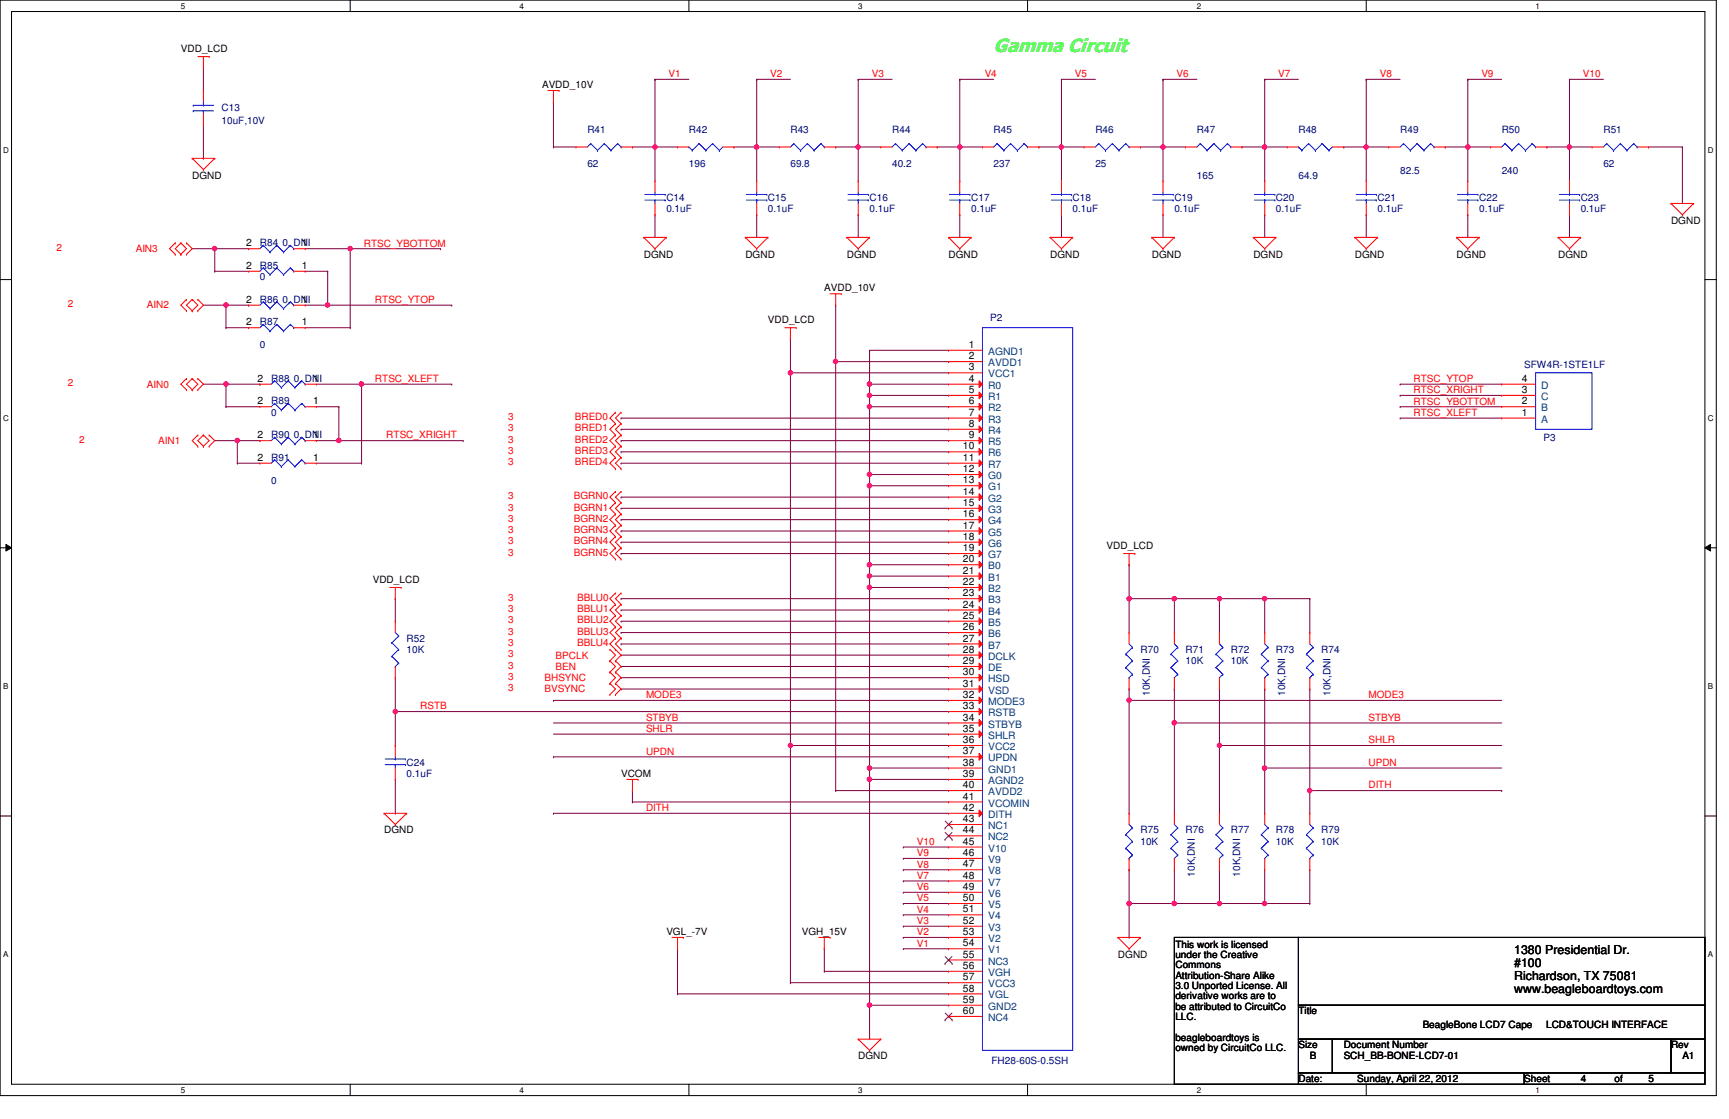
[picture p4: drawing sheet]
<svg xmlns="http://www.w3.org/2000/svg" width="432mm" height="279mm" viewBox="0 0 432 279" stroke-linecap="round" stroke-linejoin="round" font-family="sans-serif">
<defs><g id="words">
<text font-size="4.7" fill="#0f0" x="248.2" y="13">Gamma Circuit</text>
<g font-size="3.1">
<text x="378.1" y="238.3">1380 Presidential Dr.</text>
<text x="378.1" y="241.5">#100</text>
<text x="378.1" y="244.6">Richardson, TX 75081</text>
<text x="378.1" y="247.8">www.beagleboardtoys.com</text>
</g>
<g font-size="2.5">
<text x="45.2" y="13">VDD_LCD</text>
<text x="135.4" y="22.1">AVDD_10V</text>
<text x="48" y="44.6">DGND</text>
<text x="417.3" y="55.9">DGND</text>
<text x="61.5" y="61.5">2</text>
<text x="75.4" y="61.5">1</text>
<text x="160.8" y="64.3">DGND</text>
<text x="186.1" y="64.3">DGND</text>
<text x="211.5" y="64.3">DGND</text>
<text x="236.9" y="64.3">DGND</text>
<text x="262.3" y="64.3">DGND</text>
<text x="287.7" y="64.3">DGND</text>
<text x="313" y="64.3">DGND</text>
<text x="338.4" y="64.3">DGND</text>
<text x="363.8" y="64.3">DGND</text>
<text x="389.1" y="64.3">DGND</text>
<text x="61.5" y="67.1">2</text>
<text x="75.4" y="67.1">1</text>
<text x="61.5" y="75.6">2</text>
<text x="75.4" y="75.6">1</text>
<text x="205.9" y="72.8">AVDD_10V</text>
<text x="61.5" y="81.2">2</text>
<text x="75.4" y="81.2">1</text>
<text x="191.8" y="80.7">VDD_LCD</text>
<text x="241.9" y="86.9">1</text>
<text x="241.9" y="89.7">2</text>
<text x="64.3" y="95.3">2</text>
<text x="78.2" y="95.3">1</text>
<text x="241.9" y="92.5">3</text>
<text x="241.9" y="95.3">4</text>
<text x="380.1" y="95.3">4</text>
<text x="64.3" y="101">2</text>
<text x="78.2" y="101">1</text>
<text x="241.9" y="98.1">5</text>
<text x="241.9" y="101">6</text>
<text x="380.1" y="101">2</text>
<text x="380.1" y="98.1">3</text>
<text x="241.9" y="103.8">7</text>
<text x="241.9" y="106.6">8</text>
<text x="380.1" y="103.8">1</text>
<text x="64.3" y="109.4">2</text>
<text x="78.2" y="109.4">1</text>
<text x="240.5" y="112.2">10</text>
<text x="241.9" y="109.4">9</text>
<text x="64.3" y="115.1">2</text>
<text x="78.2" y="115.1">1</text>
<text x="240.5" y="115.1">11</text>
<text x="240.5" y="117.9">12</text>
<text x="240.5" y="120.7">13</text>
<text x="240.5" y="123.5">14</text>
<text x="240.5" y="126.3">15</text>
<text x="240.5" y="129.2">16</text>
<text x="240.5" y="132">17</text>
<text x="240.5" y="134.8">18</text>
<text x="240.5" y="137.6">19</text>
<text x="276.4" y="137.1">VDD_LCD</text>
<text x="240.5" y="140.4">20</text>
<text x="240.5" y="143.3">21</text>
<text x="93.1" y="145.5">VDD_LCD</text>
<text x="240.5" y="146.1">22</text>
<text x="240.5" y="148.9">23</text>
<text x="240.5" y="151.7">24</text>
<text x="240.5" y="154.5">25</text>
<text x="240.5" y="157.4">26</text>
<text x="240.5" y="160.2">27</text>
<text x="240.5" y="163">28</text>
<text x="240.5" y="165.8">29</text>
<text x="240.5" y="168.6">30</text>
<text x="240.5" y="171.4">31</text>
<text x="240.5" y="174.3">32</text>
<text x="240.5" y="177.1">33</text>
<text x="240.5" y="179.9">34</text>
<text x="240.5" y="182.7">35</text>
<text x="240.5" y="185.5">36</text>
<text x="240.5" y="188.4">37</text>
<text x="240.5" y="191.2">38</text>
<text x="155.1" y="194">VCOM</text>
<text x="240.5" y="194">39</text>
<text x="240.5" y="196.8">40</text>
<text x="240.5" y="199.6">41</text>
<text x="240.5" y="202.5">42</text>
<text x="95.9" y="208.1">DGND</text>
<text x="240.5" y="205.3">43</text>
<text x="240.5" y="208.1">44</text>
<text x="240.5" y="210.9">45</text>
<text x="240.5" y="213.7">46</text>
<text x="240.5" y="216.6">47</text>
<text x="240.5" y="219.4">48</text>
<text x="240.5" y="222.2">49</text>
<text x="240.5" y="225">50</text>
<text x="240.5" y="227.8">51</text>
<text x="166.4" y="233.5">VGL_-7V</text>
<text x="200.2" y="233.5">VGH_15V</text>
<text x="240.5" y="230.7">52</text>
<text x="240.5" y="233.5">53</text>
<text x="240.5" y="236.3">54</text>
<text x="240.5" y="239.1">55</text>
<text x="279.2" y="239.1">DGND</text>
<text x="293.5" y="236.6">This work is licensed</text>
<text x="293.5" y="239.2">under the Creative</text>
<text x="240.5" y="241.9">56</text>
<text x="240.5" y="244.8">57</text>
<text x="293.5" y="241.8">Commons</text>
<text x="293.5" y="244.3">Attribution-Share Alike</text>
<text x="240.5" y="247.6">58</text>
<text x="240.5" y="250.4">59</text>
<text x="293.5" y="246.9">3.0 Unported License. All</text>
<text x="293.5" y="249.5">derivative works are to</text>
<text x="240.5" y="253.2">60</text>
<text x="293.5" y="252.1">be attributed to CircuitCo</text>
<text x="293.5" y="254.7">LLC.</text>
<text x="324.3" y="253.2">Title</text>
<text x="355.3" y="256.6">BeagleBone LCD7 Cape</text>
<text x="386.1" y="256.6">LCD&amp;TOUCH INTERFACE</text>
<text x="293.5" y="259.8">beagleboardtoys is</text>
<text x="293.5" y="262.4">owned by CircuitCo LLC.</text>
<text x="324.3" y="261.7">Size</text>
<text x="335.6" y="261.7">Document Number</text>
<text x="417.3" y="261.7">Rev</text>
<text x="214.3" y="264.5">DGND</text>
<text x="327.1" y="264.5">B</text>
<text x="335.6" y="264.5">SCH_BB-BONE-LCD7-01</text>
<text x="420.2" y="264.5">A1</text>
<text x="324.3" y="270.1">Date:</text>
<text x="339" y="270.1">Sunday, April 22, 2012</text>
<text x="380.7" y="270.1">Sheet</text>
<text x="394.8" y="270.1">4</text>
<text x="403.2" y="270.1">of</text>
<text x="411.7" y="270.1">5</text>
</g>
<g font-size="2.5" fill="#f00">
<text x="167" y="19.3">V1</text>
<text x="192.3" y="19.3">V2</text>
<text x="217.7" y="19.3">V3</text>
<text x="245.9" y="19.3">V4</text>
<text x="268.4" y="19.3">V5</text>
<text x="293.8" y="19.3">V6</text>
<text x="319.2" y="19.3">V7</text>
<text x="344.6" y="19.3">V8</text>
<text x="370" y="19.3">V9</text>
<text x="395.3" y="19.3">V10</text>
<text x="14.1" y="62.7">2</text>
<text x="33.9" y="62.9">AIN3</text>
<text x="90.8" y="61.6">RTSC_YBOTTOM</text>
<text x="17" y="76.8">2</text>
<text x="36.7" y="77">AIN2</text>
<text x="93.6" y="75.6">RTSC_YTOP</text>
<text x="93.6" y="95.4">RTSC_XLEFT</text>
<text x="353" y="95.4">RTSC_YTOP</text>
<text x="17" y="96.5">2</text>
<text x="36.7" y="96.8">AIN0</text>
<text x="353" y="98.2">RTSC_XRIGHT</text>
<text x="353" y="101">RTSC_YBOTTOM</text>
<text x="126.9" y="107.7">3</text>
<text x="126.9" y="104.9">3</text>
<text x="143.6" y="107.7">BRED1</text>
<text x="143.6" y="104.9">BRED0</text>
<text x="353" y="103.8">RTSC_XLEFT</text>
<text x="19.8" y="110.6">2</text>
<text x="39.5" y="110.9">AIN1</text>
<text x="96.5" y="109.5">RTSC_XRIGHT</text>
<text x="126.9" y="113.4">3</text>
<text x="126.9" y="110.6">3</text>
<text x="143.6" y="113.4">BRED3</text>
<text x="143.6" y="110.6">BRED2</text>
<text x="126.9" y="116.2">3</text>
<text x="143.6" y="116.2">BRED4</text>
<text x="126.9" y="124.7">3</text>
<text x="143.3" y="124.7">BGRN0</text>
<text x="126.9" y="130.3">3</text>
<text x="126.9" y="127.5">3</text>
<text x="143.3" y="130.3">BGRN2</text>
<text x="143.3" y="127.5">BGRN1</text>
<text x="126.9" y="133.1">3</text>
<text x="126.9" y="135.9">3</text>
<text x="143.3" y="133.1">BGRN3</text>
<text x="143.3" y="135.9">BGRN4</text>
<text x="126.9" y="138.8">3</text>
<text x="143.3" y="138.8">BGRN5</text>
<text x="126.9" y="155.7">3</text>
<text x="126.9" y="152.9">3</text>
<text x="126.9" y="150">3</text>
<text x="144.1" y="155.7">BBLU2</text>
<text x="144.1" y="152.9">BBLU1</text>
<text x="144.1" y="150">BBLU0</text>
<text x="126.9" y="158.5">3</text>
<text x="126.9" y="161.3">3</text>
<text x="144.1" y="158.5">BBLU3</text>
<text x="144.1" y="161.3">BBLU4</text>
<text x="126.9" y="164.1">3</text>
<text x="126.9" y="167">3</text>
<text x="138.8" y="164.4">BPCLK</text>
<text x="138.8" y="167.3">BEN</text>
<text x="126.9" y="172.6">3</text>
<text x="126.9" y="169.8">3</text>
<text x="136" y="172.9">BVSYNC</text>
<text x="136" y="170.1">BHSYNC</text>
<text x="104.9" y="177.1">RSTB</text>
<text x="161.3" y="174.3">MODE3</text>
<text x="161.3" y="180">STBYB</text>
<text x="341.8" y="174.3">MODE3</text>
<text x="341.8" y="180">STBYB</text>
<text x="161.3" y="182.8">SHLR</text>
<text x="341.8" y="185.6">SHLR</text>
<text x="161.3" y="188.4">UPDN</text>
<text x="341.8" y="191.2">UPDN</text>
<text x="341.8" y="196.8">DITH</text>
<text x="161.3" y="202.5">DITH</text>
<text x="229" y="213.8">V9</text>
<text x="229" y="210.9">V10</text>
<text x="229" y="219.4">V7</text>
<text x="229" y="216.6">V8</text>
<text x="229" y="227.9">V4</text>
<text x="229" y="225">V5</text>
<text x="229" y="222.2">V6</text>
<text x="229" y="233.5">V2</text>
<text x="229" y="230.7">V3</text>
<text x="229" y="236.3">V1</text>
</g>
<g font-size="2.5" fill="#000080">
<text x="55.3" y="27.7">C13</text>
<text x="55.3" y="31.1">10uF,10V</text>
<text x="146.7" y="33.3">R41</text>
<text x="172" y="33.3">R42</text>
<text x="197.4" y="33.3">R43</text>
<text x="222.8" y="33.3">R44</text>
<text x="248.2" y="33.3">R45</text>
<text x="273.6" y="33.3">R46</text>
<text x="298.9" y="33.3">R47</text>
<text x="324.3" y="33.3">R48</text>
<text x="349.7" y="33.3">R49</text>
<text x="375" y="33.3">R50</text>
<text x="400.4" y="33.3">R51</text>
<text x="146.7" y="41.8">62</text>
<text x="172" y="41.8">196</text>
<text x="197.4" y="41.8">69.8</text>
<text x="222.8" y="41.8">40.2</text>
<text x="248.2" y="41.8">237</text>
<text x="273.6" y="41.8">25</text>
<text x="400.4" y="41.8">62</text>
<text x="298.9" y="44.6">165</text>
<text x="324.3" y="44.6">64.9</text>
<text x="349.7" y="43.5">82.5</text>
<text x="375" y="43.5">240</text>
<text x="166.4" y="50.2">C14</text>
<text x="166.4" y="53">0.1uF</text>
<text x="191.8" y="50.2">C15</text>
<text x="191.8" y="53">0.1uF</text>
<text x="217.2" y="50.2">C16</text>
<text x="217.2" y="53">0.1uF</text>
<text x="242.5" y="50.2">C17</text>
<text x="242.5" y="53">0.1uF</text>
<text x="267.9" y="50.2">C18</text>
<text x="267.9" y="53">0.1uF</text>
<text x="293.3" y="50.2">C19</text>
<text x="293.3" y="53">0.1uF</text>
<text x="318.6" y="50.2">C20</text>
<text x="318.6" y="53">0.1uF</text>
<text x="344" y="50.2">C21</text>
<text x="344" y="53">0.1uF</text>
<text x="369.4" y="50.2">C22</text>
<text x="369.4" y="53">0.1uF</text>
<text x="394.8" y="50.2">C23</text>
<text x="394.8" y="53">0.1uF</text>
<text x="64.9" y="61.5">R84 0, DNI</text>
<text x="64.9" y="67.1">R85</text>
<text x="64.9" y="70">0</text>
<text x="64.9" y="75.6">R86 0, DNI</text>
<text x="64.9" y="81.2">R87</text>
<text x="247.3" y="80.1">P2</text>
<text x="64.9" y="86.9">0</text>
<text x="67.7" y="95.3">R88 0, DNI</text>
<text x="380.7" y="91.9">SFW4R-1STE1LF</text>
<text x="67.7" y="101">R89</text>
<text x="67.7" y="103.8">0</text>
<text x="67.7" y="109.4">R90 0, DNI</text>
<text x="385.5" y="110">P3</text>
<text x="67.7" y="115.1">R91</text>
<text x="67.7" y="120.7">0</text>
<text x="101.6" y="160.2">R52</text>
<text x="101.6" y="163">10K</text>
<text x="284.8" y="163">R70</text>
<text x="296.1" y="163">R71</text>
<text x="296.1" y="165.8">10K</text>
<text x="307.4" y="163">R72</text>
<text x="307.4" y="165.8">10K</text>
<text x="318.6" y="163">R73</text>
<text x="329.9" y="163">R74</text>
<text x="287.1" y="173.7" transform="rotate(-90 287.1 173.7)">10K,DNI</text>
<text x="321" y="173.7" transform="rotate(-90 321 173.7)">10K,DNI</text>
<text x="332.3" y="173.7" transform="rotate(-90 332.3 173.7)">10K,DNI</text>
<text x="101.6" y="191.2">C24</text>
<text x="101.6" y="194">0.1uF</text>
<text x="284.8" y="208.1">R75</text>
<text x="296.1" y="208.1">R76</text>
<text x="307.4" y="208.1">R77</text>
<text x="318.6" y="208.1">R78</text>
<text x="329.9" y="208.1">R79</text>
<text x="284.8" y="210.9">10K</text>
<text x="318.6" y="210.9">10K</text>
<text x="329.9" y="210.9">10K</text>
<text x="298.4" y="218.9" transform="rotate(-90 298.4 218.9)">10K,DNI</text>
<text x="309.7" y="218.9" transform="rotate(-90 309.7 218.9)">10K,DNI</text>
<text x="247.6" y="265.6">FH28-60S-0.5SH</text>
</g>
<g font-size="2.5" fill="#004080">
<text x="246.8" y="88.6">AGND1</text>
<text x="246.8" y="91.4">AVDD1</text>
<text x="246.8" y="94.2">VCC1</text>
<text x="246.8" y="97.1">R0</text>
<text x="246.8" y="99.9">R1</text>
<text x="384.9" y="99.9">C</text>
<text x="384.9" y="97.1">D</text>
<text x="246.8" y="102.7">R2</text>
<text x="246.8" y="105.5">R3</text>
<text x="384.9" y="105.5">A</text>
<text x="384.9" y="102.7">B</text>
<text x="246.8" y="108.3">R4</text>
<text x="246.8" y="111.2">R5</text>
<text x="246.8" y="114">R6</text>
<text x="246.8" y="116.8">R7</text>
<text x="246.8" y="119.6">G0</text>
<text x="246.8" y="122.4">G1</text>
<text x="246.8" y="125.3">G2</text>
<text x="246.8" y="128.1">G3</text>
<text x="246.8" y="130.9">G4</text>
<text x="246.8" y="133.7">G5</text>
<text x="246.8" y="136.5">G6</text>
<text x="246.8" y="139.4">G7</text>
<text x="246.8" y="142.2">B0</text>
<text x="246.8" y="145">B1</text>
<text x="246.8" y="147.8">B2</text>
<text x="246.8" y="150.6">B3</text>
<text x="246.8" y="153.5">B4</text>
<text x="246.8" y="156.3">B5</text>
<text x="246.8" y="159.1">B6</text>
<text x="246.8" y="161.9">B7</text>
<text x="246.8" y="164.7">DCLK</text>
<text x="246.8" y="167.6">DE</text>
<text x="246.8" y="170.3">HSD</text>
<text x="246.8" y="173.2">VSD</text>
<text x="246.8" y="176">MODE3</text>
<text x="246.8" y="178.8">RSTB</text>
<text x="246.8" y="181.7">STBYB</text>
<text x="246.8" y="184.4">SHLR</text>
<text x="246.8" y="187.3">VCC2</text>
<text x="246.8" y="190.1">UPDN</text>
<text x="246.8" y="192.9">GND1</text>
<text x="246.8" y="195.7">AGND2</text>
<text x="246.8" y="198.5">AVDD2</text>
<text x="246.8" y="201.4">VCOMIN</text>
<text x="246.8" y="204.2">DITH</text>
<text x="246.8" y="207">NC1</text>
<text x="246.8" y="209.8">NC2</text>
<text x="246.8" y="212.6">V10</text>
<text x="246.8" y="215.5">V9</text>
<text x="246.8" y="218.3">V8</text>
<text x="246.8" y="221.1">V7</text>
<text x="246.8" y="223.9">V6</text>
<text x="246.8" y="226.7">V5</text>
<text x="246.8" y="229.6">V4</text>
<text x="246.8" y="232.4">V3</text>
<text x="246.8" y="235.2">V2</text>
<text x="246.8" y="238">V1</text>
<text x="246.8" y="240.8">NC3</text>
<text x="246.8" y="243.7">VGH</text>
<text x="246.8" y="246.5">VCC3</text>
<text x="246.8" y="249.3">VGL</text>
<text x="246.8" y="252.1">GND2</text>
<text x="246.8" y="254.9">NC4</text>
</g>
<g font-size="2">
<text x="45.2" y="2.2">5</text>
<text x="129.8" y="2.2">4</text>
<text x="214.3" y="2.2">3</text>
<text x="298.9" y="2.2">2</text>
<text x="383.5" y="2.2">1</text>
<text x=".8" y="38.1">D</text>
<text x="426.5" y="38.1">D</text>
<text x=".8" y="105.1">C</text>
<text x="426.5" y="105.1">C</text>
<text x=".8" y="172">B</text>
<text x="426.5" y="172">B</text>
<text x=".8" y="239">A</text>
<text x="426.5" y="239">A</text>
<text x="45.2" y="272.9">5</text>
<text x="129.8" y="272.9">4</text>
<text x="214.3" y="272.9">3</text>
<text x="298.9" y="272.9">2</text>
<text x="383.5" y="272.9">1</text>
</g>
</g></defs>
<path d="M0 0h428.6v273.6h-428.6zM2.9 2.9h422.9v267.8h-422.9z" fill="none" stroke="#000" stroke-width=".25"/>
<g fill="#fff">
<path d="M45.2 .4h1.1v2.2h-1.1z"/>
<path d="M45.2 271.1h1.1v2.2h-1.1z"/>
</g>
<path d="M87.5 0v2.9M87.5 270.7v2.9" fill="none" stroke="#000" stroke-width=".25"/>
<g fill="#fff">
<path d="M129.8 .4h1.1v2.2h-1.1z"/>
<path d="M129.8 271.1h1.1v2.2h-1.1z"/>
</g>
<path d="M172 0v2.9M172 270.7v2.9" fill="none" stroke="#000" stroke-width=".25"/>
<g fill="#fff">
<path d="M214.3 .4h1.1v2.2h-1.1z"/>
<path d="M214.3 271.1h1.1v2.2h-1.1z"/>
</g>
<path d="M256.6 0v2.9M256.6 270.7v2.9" fill="none" stroke="#000" stroke-width=".25"/>
<g fill="#fff">
<path d="M298.9 .4h1.1v2.2h-1.1z"/>
<path d="M298.9 271.1h1.1v2.2h-1.1z"/>
</g>
<path d="M341.2 0v2.9M341.2 270.7v2.9" fill="none" stroke="#000" stroke-width=".25"/>
<g fill="#fff">
<path d="M383.5 .4h1.1v2.2h-1.1z"/>
<path d="M383.5 271.1h1.1v2.2h-1.1z"/>
<path d="M.8 36.3h1.4v2.3h-1.4z"/>
<path d="M426.5 36.3h1.4v2.3h-1.4z"/>
<path d="M.8 103.3h1.4v2.2h-1.4z"/>
<path d="M426.5 103.3h1.4v2.2h-1.4z"/>
</g>
<path d="M0 69.8h2.9M425.8 69.8h2.8" fill="none" stroke="#000" stroke-width=".25"/>
<g fill="#fff">
<path d="M.8 170.2h1.3v2.3h-1.3z"/>
<path d="M426.5 170.2h1.3v2.3h-1.3z"/>
</g>
<path d="M0 136.8h2.9M1.5 135.9l1.4 .9-1.4 .8zM425.8 136.8l1.4-.9v1.7zM425.8 136.8h2.8" fill="none" stroke="#000" stroke-width=".25"/>
<path d="M1.5 135.9l1.4 .9-1.4 .8zM425.8 136.8l1.4-.9v1.7z" fill="#000"/>
<g fill="#fff">
<path d="M.8 237.2h1.3v2.2h-1.3z"/>
<path d="M426.5 237.2h1.3v2.2h-1.3z"/>
</g>
<path d="M0 203.8h2.9M425.8 203.8h2.8" fill="none" stroke="#000" stroke-width=".25"/>
<g fill="none" stroke="#800040" stroke-width=".25">
<path d="M50.8 17v5.6M50.8 22.6h.1M50.8 39.5h.1M50.8 31.1v8.4M138.2 25.4h.1M138.2 36.7h.1M138.2 25.4v11.3M138.2 36.7h5.6M163.6 36.7h.1M163.6 36.7h5.6M189 36.7h.1M189 36.7h5.6"/>
<path d="M214.3 36.7h.1M214.3 36.7h5.7"/>
</g>
<circle cx="214.3" cy="36.7" r=".55" fill="#f0f"/>
<circle cx="214.3" cy="36.7" r=".55" fill="none" stroke="#f0f" stroke-width=".25"/>
<path d="M239.7 36.7h.1M239.7 36.7h5.7M265.1 36.7h.1M265.1 36.7h5.6M290.4 36.7h.1M290.4 36.7h5.7" fill="none" stroke="#800040" stroke-width=".25"/>
<circle cx="290.4" cy="36.7" r=".56" fill="#f0f"/>
<circle cx="290.4" cy="36.7" r=".56" fill="none" stroke="#f0f" stroke-width=".25"/>
<path d="M315.8 36.7h.1M315.8 36.7h5.7M341.2 36.7h.1M341.2 36.7h5.6M366.6 36.7h.1M366.6 36.7h5.6M392 36.7h.1M392 36.7h5.6" fill="none" stroke="#800040" stroke-width=".25"/>
<circle cx="391.9" cy="36.7" r=".56" fill="#f0f"/>
<circle cx="391.9" cy="36.7" r=".56" fill="none" stroke="#f0f" stroke-width=".25"/>
<g fill="none" stroke="#800040" stroke-width=".25">
<path d="M366.6 36.7h.1M366.6 36.7v8.5M392 36.7h.1M392 36.7v8.5M411.7 36.7h.1M411.7 36.7h8.5M420.2 36.7h.1M420.2 36.7v14.1M163.6 53.6h.1M163.6 53.6v5.7M189 53.6h.1M189 53.6v5.7"/>
<path d="M214.3 53.6h.1M214.3 53.6v5.7M239.7 53.6h.1M239.7 53.6v5.7M265.1 53.6h.1M265.1 53.6v5.7M290.4 53.6h.1M290.4 53.6v5.7M315.8 53.6h.1M315.8 53.6v5.7M341.2 53.6h.1M341.2 53.6v5.7"/>
<path d="M366.6 53.6h.1M366.6 53.6v5.7M392 53.6h.1M392 53.6v5.7"/>
</g>
<circle cx="366.6" cy="36.7" r=".56" fill="#f0f"/>
<circle cx="366.6" cy="36.7" r=".56" fill="none" stroke="#f0f" stroke-width=".25"/>
<path d="M214.3 19.8h.1M214.3 19.8v16.9h-5.6M208.7 36.7h.1M341.2 36.7h.1M341.2 36.7v8.5" fill="none" stroke="#800040" stroke-width=".25"/>
<circle cx="341.2" cy="36.7" r=".55" fill="#f0f"/>
<circle cx="341.2" cy="36.7" r=".55" fill="none" stroke="#f0f" stroke-width=".25"/>
<g fill="none" stroke="#800040" stroke-width=".25">
<path d="M163.6 19.8h.1M163.6 19.8v16.9h-5.7M189 19.8h.1M189 19.8v16.9h-5.7M239.7 19.8h.1M239.7 19.8v16.9h-5.6M265.1 19.8h.1M265.1 19.8v16.9h-5.6M290.4 19.8h.1M290.4 19.8v16.9h-5.6M315.8 19.8h.1M315.8 19.8v25.4"/>
<path d="M341.2 19.8h.1M341.2 19.8v16.9h-5.6M366.6 19.8h.1M366.6 19.8v16.9h-5.7M392 19.8h.1M392 19.8v16.9h-5.7M157.9 36.7h.1M183.3 36.7h.1M234.1 36.7h.1M259.5 36.7h.1M284.8 36.7h.1M310.2 36.7h.1"/>
<path d="M310.2 36.7h5.6M315.8 36.7h.1M335.6 36.7h.1M360.9 36.7h.1M386.3 36.7h.1"/>
</g>
<circle cx="315.8" cy="36.7" r=".56" fill="#f0f"/>
<circle cx="315.8" cy="36.7" r=".56" fill="none" stroke="#f0f" stroke-width=".25"/>
<path d="M265.1 36.7h.1M265.1 36.7v8.5M290.4 36.7h.1M290.4 36.7v8.5" fill="none" stroke="#800040" stroke-width=".25"/>
<circle cx="265" cy="36.7" r=".56" fill="#f0f"/>
<circle cx="265" cy="36.7" r=".56" fill="none" stroke="#f0f" stroke-width=".25"/>
<path d="M239.7 36.7h.1M239.7 36.7v8.5" fill="none" stroke="#800040" stroke-width=".25"/>
<circle cx="239.7" cy="36.7" r=".56" fill="#f0f"/>
<circle cx="239.7" cy="36.7" r=".56" fill="none" stroke="#f0f" stroke-width=".25"/>
<path d="M189 36.7h.1M189 36.7v8.5M214.3 36.7h.1M214.3 36.7v8.5" fill="none" stroke="#800040" stroke-width=".25"/>
<circle cx="188.9" cy="36.7" r=".56" fill="#f0f"/>
<circle cx="188.9" cy="36.7" r=".56" fill="none" stroke="#f0f" stroke-width=".25"/>
<path d="M163.6 36.7h.1M163.6 36.7v8.5" fill="none" stroke="#800040" stroke-width=".25"/>
<circle cx="163.6" cy="36.7" r=".56" fill="#f0f"/>
<circle cx="163.6" cy="36.7" r=".56" fill="none" stroke="#f0f" stroke-width=".25"/>
<g fill="none" stroke="#800040" stroke-width=".25">
<path d="M163.6 19.8h.1M163.6 19.8h8.4M189 19.8h.1M189 19.8h8.4M214.3 19.8h.1M214.3 19.8h8.5M239.7 19.8h.1M239.7 19.8h8.5M265.1 19.8h.1M265.1 19.8h8.5M290.4 19.8h.1M290.4 19.8h8.5"/>
<path d="M315.8 19.8h.1M315.8 19.8h8.5M341.2 19.8h.1M341.2 19.8h8.5M366.6 19.8h.1M366.6 19.8h8.4M392 19.8h.1M392 19.8h8.4M217.2 95.9h.1M217.2 98.7h.1M217.2 95.9h19.7M217.2 95.9v2.8"/>
<path d="M217.2 98.7h19.7M155.1 104.4h.1M155.1 112.8h.1M155.1 110h.1M155.1 107.2h.1M155.1 115.7h.1M155.1 104.4h81.8M155.1 112.8h81.8M155.1 110h81.8M155.1 107.2h81.8M155.1 115.7h81.8"/>
</g>
<circle cx="217.1" cy="98.7" r=".56" fill="#f0f"/>
<circle cx="217.1" cy="98.7" r=".56" fill="none" stroke="#f0f" stroke-width=".25"/>
<path d="M217.2 98.7v2.9M217.2 101.6h.1M217.2 101.6h19.7" fill="none" stroke="#800040" stroke-width=".25"/>
<circle cx="217.1" cy="101.5" r=".55" fill="#f0f"/>
<circle cx="217.1" cy="101.5" r=".55" fill="none" stroke="#f0f" stroke-width=".25"/>
<g fill="none" stroke="#800040" stroke-width=".25">
<path d="M217.2 118.5h.1M217.2 101.6v16.9M155.1 124.1h.1M155.1 126.9h.1M155.1 135.4h.1M155.1 132.6h.1M155.1 129.8h.1M155.1 138.2h.1M155.1 124.1h81.8M155.1 126.9h81.8M155.1 135.4h81.8M155.1 132.6h81.8"/>
<path d="M155.1 129.8h81.8M155.1 138.2h81.8M155.1 149.5h.1M155.1 152.3h.1M155.1 157.9h.1M155.1 155.1h.1M155.1 149.5h81.8M155.1 152.3h81.8M155.1 157.9h81.8M155.1 155.1h81.8M217.2 141h.1M217.2 141h19.7"/>
<path d="M155.1 160.8h.1M155.1 160.8h81.8"/>
</g>
<circle cx="217.1" cy="118.4" r=".56" fill="#f0f"/>
<circle cx="217.1" cy="118.4" r=".56" fill="none" stroke="#f0f" stroke-width=".25"/>
<path d="M217.2 146.7h.1M217.2 146.7h19.7" fill="none" stroke="#800040" stroke-width=".25"/>
<circle cx="217.1" cy="146.6" r=".56" fill="#f0f"/>
<circle cx="217.1" cy="146.6" r=".56" fill="none" stroke="#f0f" stroke-width=".25"/>
<path d="M217.2 146.7v45.1M217.2 191.8h.1" fill="none" stroke="#800040" stroke-width=".25"/>
<circle cx="217.1" cy="191.8" r=".56" fill="#f0f"/>
<circle cx="217.1" cy="191.8" r=".56" fill="none" stroke="#f0f" stroke-width=".25"/>
<path d="M217.2 143.8h.1M217.2 146.7h.1M217.2 143.8h19.7M217.2 141v5.7" fill="none" stroke="#800040" stroke-width=".25"/>
<circle cx="217.1" cy="143.8" r=".55" fill="#f0f"/>
<circle cx="217.1" cy="143.8" r=".55" fill="none" stroke="#f0f" stroke-width=".25"/>
<path d="M217.2 118.5h.1M217.2 118.5h19.7M217.2 118.5v2.8M217.2 121.3h.1" fill="none" stroke="#800040" stroke-width=".25"/>
<circle cx="217.1" cy="121.3" r=".56" fill="#f0f"/>
<circle cx="217.1" cy="121.3" r=".56" fill="none" stroke="#f0f" stroke-width=".25"/>
<path d="M217.2 121.3h.1M217.2 121.3h19.7M217.2 121.3v19.7M217.2 141h.1" fill="none" stroke="#800040" stroke-width=".25"/>
<circle cx="217.1" cy="141" r=".56" fill="#f0f"/>
<circle cx="217.1" cy="141" r=".56" fill="none" stroke="#f0f" stroke-width=".25"/>
<g fill="none" stroke="#800040" stroke-width=".25">
<path d="M217.2 87.5h.1M217.2 95.9h.1M217.2 87.5h19.7M217.2 87.5v8.4M155.1 163.6h.1M155.1 169.2h.1M155.1 166.4h.1M155.1 172h.1M155.1 163.6h81.8M155.1 169.2h81.8M155.1 166.4h81.8M155.1 172h81.8"/>
<path d="M225.6 220h.1M225.6 217.2h.1M225.6 214.3h.1M225.6 211.5h.1M225.6 220h11.3M225.6 217.2h11.3M225.6 214.3h11.3M225.6 211.5h11.3M225.6 236.9h.1M225.6 234.1h.1M225.6 231.3h.1M225.6 228.4h.1"/>
<path d="M225.6 225.6h.1M225.6 222.8h.1M225.6 236.9h11.3M225.6 234.1h11.3M225.6 231.3h11.3M225.6 228.4h11.3M225.6 225.6h11.3M225.6 222.8h11.3"/>
</g>
<circle cx="217.1" cy="95.9" r=".56" fill="#f0f"/>
<circle cx="217.1" cy="95.9" r=".56" fill="none" stroke="#f0f" stroke-width=".25"/>
<path d="M217.2 191.8h.1M217.2 194.6h.1M217.2 191.8h19.7M217.2 191.8v2.8" fill="none" stroke="#800040" stroke-width=".25"/>
<circle cx="217.1" cy="194.6" r=".56" fill="#f0f"/>
<circle cx="217.1" cy="194.6" r=".56" fill="none" stroke="#f0f" stroke-width=".25"/>
<path d="M208.7 76.2v121.2M208.7 90.3h.1M208.7 90.3h28.2M236.9 90.3h.1M208.7 197.4h.1M208.7 197.4h28.2M217.2 194.6h.1M217.2 194.6h19.7" fill="none" stroke="#800040" stroke-width=".25"/>
<circle cx="208.7" cy="90.2" r=".56" fill="#f0f"/>
<circle cx="208.7" cy="90.2" r=".56" fill="none" stroke="#f0f" stroke-width=".25"/>
<path d="M197.4 93.1h.1M197.4 93.1h39.5" fill="none" stroke="#800040" stroke-width=".25"/>
<circle cx="197.4" cy="93.1" r=".56" fill="#f0f"/>
<circle cx="197.4" cy="93.1" r=".56" fill="none" stroke="#f0f" stroke-width=".25"/>
<path d="M197.4 84.6h.1M197.4 84.6v101.5M138.2 174.9h.1M138.2 174.9h98.7M197.4 186.1h.1" fill="none" stroke="#800040" stroke-width=".25"/>
<circle cx="197.4" cy="186.1" r=".55" fill="#f0f"/>
<circle cx="197.4" cy="186.1" r=".55" fill="none" stroke="#f0f" stroke-width=".25"/>
<g fill="none" stroke="#800040" stroke-width=".25">
<path d="M138.2 189h.1M138.2 180.5h98.7M138.2 183.3h98.7M138.2 189h98.7M157.9 197.4h.1M157.9 197.4v2.8M197.4 186.1h39.5M236.9 186.1h.1M236.9 180.5h.1M236.9 183.3h.1M138.2 203.1h.1M138.2 203.1h98.7"/>
<path d="M157.9 200.2h.1M157.9 200.2h79M217.2 251h.1M217.2 251h19.7M217.2 251v8.5"/>
</g>
<circle cx="217.1" cy="250.9" r=".56" fill="#f0f"/>
<circle cx="217.1" cy="250.9" r=".56" fill="none" stroke="#f0f" stroke-width=".25"/>
<g fill="none" stroke="#800040" stroke-width=".25">
<path d="M98.7 177.7h.1M98.7 177.7h138.2M197.4 186.1v59.3M217.2 194.6v56.4M169.2 236.9h.1M169.2 236.9v11.3M205.9 236.9h.1M205.9 236.9v5.6M169.2 248.2h.1M169.2 248.2h67.7M197.4 245.4h.1M197.4 245.4h39.5"/>
<path d="M205.9 242.5h.1M205.9 242.5h31M217.2 251h.1"/>
</g>
<circle cx="98.7" cy="177.7" r=".56" fill="#f0f"/>
<circle cx="98.7" cy="177.7" r=".56" fill="none" stroke="#f0f" stroke-width=".25"/>
<path d="M98.7 149.5h.1M98.7 149.5v5.6M282 149.5h.1M282 149.5v8.4M98.7 177.7h.1M98.7 169.2v16.9M98.7 186.1h.1M98.7 194.6v8.5M98.7 203.1h.1M282 234.1h.1M282 225.6v8.5" fill="none" stroke="#800040" stroke-width=".25"/>
<circle cx="282" cy="149.5" r=".56" fill="#f0f"/>
<circle cx="282" cy="149.5" r=".56" fill="none" stroke="#f0f" stroke-width=".25"/>
<path d="M282 149.5h.1M282 149.5h11.3" fill="none" stroke="#800040" stroke-width=".25"/>
<circle cx="293.2" cy="149.5" r=".56" fill="#f0f"/>
<circle cx="293.2" cy="149.5" r=".56" fill="none" stroke="#f0f" stroke-width=".25"/>
<path d="M293.3 149.5h.1M293.3 149.5v8.4M315.8 149.5h.1M315.8 149.5h11.3" fill="none" stroke="#800040" stroke-width=".25"/>
<circle cx="315.8" cy="149.5" r=".56" fill="#f0f"/>
<circle cx="315.8" cy="149.5" r=".56" fill="none" stroke="#f0f" stroke-width=".25"/>
<g fill="none" stroke="#800040" stroke-width=".25">
<path d="M304.5 149.5h.1M304.5 149.5v8.4M315.8 149.5h.1M315.8 149.5v8.4M327.1 149.5h.1M327.1 149.5v8.4M282 174.9h.1M282 174.9v28.2M293.3 180.5h.1M293.3 180.5v22.6M304.5 186.1h.1M304.5 186.1v17"/>
<path d="M315.8 191.8h.1M315.8 191.8v11.3M327.1 197.4h.1M327.1 197.4v5.7M327.1 217.2v8.4M315.8 225.6h.1M315.8 225.6h11.3M327.1 225.6h.1"/>
</g>
<circle cx="315.8" cy="225.6" r=".56" fill="#f0f"/>
<circle cx="315.8" cy="225.6" r=".56" fill="none" stroke="#f0f" stroke-width=".25"/>
<path d="M282 217.2h.1M282 217.2v8.4M293.3 217.2v8.4M282 225.6h.1M282 225.6h11.3M293.3 225.6h.1" fill="none" stroke="#800040" stroke-width=".25"/>
<circle cx="282" cy="225.6" r=".56" fill="#f0f"/>
<circle cx="282" cy="225.6" r=".56" fill="none" stroke="#f0f" stroke-width=".25"/>
<path d="M304.5 217.2v8.4M293.3 225.6h.1M293.3 225.6h11.2M304.5 225.6h.1" fill="none" stroke="#800040" stroke-width=".25"/>
<circle cx="293.2" cy="225.6" r=".56" fill="#f0f"/>
<circle cx="293.2" cy="225.6" r=".56" fill="none" stroke="#f0f" stroke-width=".25"/>
<path d="M315.8 217.2v8.4M304.5 225.6h.1M304.5 225.6h11.3M315.8 225.6h.1" fill="none" stroke="#800040" stroke-width=".25"/>
<circle cx="304.5" cy="225.6" r=".56" fill="#f0f"/>
<circle cx="304.5" cy="225.6" r=".56" fill="none" stroke="#f0f" stroke-width=".25"/>
<path d="M282 174.9h.1M282 174.9h93" fill="none" stroke="#800040" stroke-width=".25"/>
<circle cx="282" cy="174.8" r=".56" fill="#f0f"/>
<circle cx="282" cy="174.8" r=".56" fill="none" stroke="#f0f" stroke-width=".25"/>
<path d="M293.3 180.5h.1M293.3 180.5h81.7" fill="none" stroke="#800040" stroke-width=".25"/>
<circle cx="293.2" cy="180.5" r=".56" fill="#f0f"/>
<circle cx="293.2" cy="180.5" r=".56" fill="none" stroke="#f0f" stroke-width=".25"/>
<path d="M304.5 186.1h.1M304.5 186.1h70.5" fill="none" stroke="#800040" stroke-width=".25"/>
<circle cx="304.6" cy="186.1" r=".55" fill="#f0f"/>
<circle cx="304.6" cy="186.1" r=".55" fill="none" stroke="#f0f" stroke-width=".25"/>
<path d="M315.8 191.8h.1M315.8 191.8h59.2" fill="none" stroke="#800040" stroke-width=".25"/>
<circle cx="315.8" cy="191.8" r=".56" fill="#f0f"/>
<circle cx="315.8" cy="191.8" r=".56" fill="none" stroke="#f0f" stroke-width=".25"/>
<path d="M293.3 149.5h.1M293.3 149.5h22.5M304.5 149.5h.1" fill="none" stroke="#800040" stroke-width=".25"/>
<circle cx="304.5" cy="149.5" r=".56" fill="#f0f"/>
<circle cx="304.5" cy="149.5" r=".56" fill="none" stroke="#f0f" stroke-width=".25"/>
<path d="M282 141h.1M282 141v8.5M282 172h.1M282 172v2.9M293.3 172h.1M293.3 172v8.5M304.5 172h.1M304.5 172v14.1M315.8 172h.1M315.8 172v19.8M327.1 197.4h47.9M375 197.4h.1" fill="none" stroke="#800040" stroke-width=".25"/>
<circle cx="327.1" cy="197.4" r=".55" fill="#f0f"/>
<circle cx="327.1" cy="197.4" r=".55" fill="none" stroke="#f0f" stroke-width=".25"/>
<path d="M48 62.1h5.6M53.6 62.1h.1M349.7 98.7h.1M349.7 95.9h.1M349.7 98.7h25.3M349.7 95.9h25.3M349.7 101.6h.1M349.7 104.4h.1M349.7 101.6h25.3M349.7 104.4h25.3M327.1 172h.1M327.1 172v25.4" fill="none" stroke="#800040" stroke-width=".25"/>
<circle cx="53.6" cy="62.1" r=".56" fill="#f0f"/>
<circle cx="53.6" cy="62.1" r=".56" fill="none" stroke="#f0f" stroke-width=".25"/>
<path d="M50.8 76.2h5.6M56.4 76.2h.1" fill="none" stroke="#800040" stroke-width=".25"/>
<circle cx="56.4" cy="76.2" r=".56" fill="#f0f"/>
<circle cx="56.4" cy="76.2" r=".56" fill="none" stroke="#f0f" stroke-width=".25"/>
<g fill="none" stroke="#800040" stroke-width=".25">
<path d="M53.6 67.7h.1M53.6 62.1h.1M53.6 67.7h8.5M53.6 62.1v5.6M53.6 62.1h8.5M56.4 76.2h.1M56.4 76.2v5.6M56.4 76.2h5.7M62.1 76.2h.1M62.1 62.1h.1M76.2 76.2h5.6M76.2 62.1h11.3"/>
<path d="M81.8 76.2h.1M87.5 62.1h.1M56.4 81.8h.1M56.4 81.8h5.7"/>
</g>
<circle cx="81.8" cy="76.2" r=".56" fill="#f0f"/>
<circle cx="81.8" cy="76.2" r=".56" fill="none" stroke="#f0f" stroke-width=".25"/>
<path d="M87.5 62.1h.1M87.5 62.1v19.7M76.2 81.8h11.3M87.5 81.8h.1" fill="none" stroke="#800040" stroke-width=".25"/>
<circle cx="87.4" cy="62.1" r=".55" fill="#f0f"/>
<circle cx="87.4" cy="62.1" r=".55" fill="none" stroke="#f0f" stroke-width=".25"/>
<path d="M76.2 67.7h5.6M81.8 67.7h.1M81.8 76.2h.1M81.8 67.7v8.5M81.8 76.2h31M87.5 62.1h22.5M110 62.1h.1M112.8 76.2h.1M50.8 95.9h5.6M56.4 95.9h.1" fill="none" stroke="#800040" stroke-width=".25"/>
<circle cx="56.4" cy="95.9" r=".56" fill="#f0f"/>
<circle cx="56.4" cy="95.9" r=".56" fill="none" stroke="#f0f" stroke-width=".25"/>
<path d="M53.6 110h5.7M59.3 110h.1" fill="none" stroke="#800040" stroke-width=".25"/>
<circle cx="59.2" cy="110" r=".55" fill="#f0f"/>
<circle cx="59.2" cy="110" r=".55" fill="none" stroke="#f0f" stroke-width=".25"/>
<g fill="none" stroke="#800040" stroke-width=".25">
<path d="M56.4 95.9h.1M56.4 95.9v5.7M56.4 95.9h8.5M64.9 95.9h.1M79 95.9h11.3M90.3 95.9h.1M56.4 101.6h.1M56.4 101.6h8.5M59.3 115.7h.1M59.3 110h.1M59.3 115.7h5.6M59.3 110v5.7"/>
<path d="M59.3 110h5.6M64.9 110h.1M79 110h5.6M84.6 110h.1"/>
</g>
<circle cx="84.6" cy="110" r=".56" fill="#f0f"/>
<circle cx="84.6" cy="110" r=".56" fill="none" stroke="#f0f" stroke-width=".25"/>
<path d="M90.3 95.9h.1M90.3 95.9v19.8M79 115.7h11.3M90.3 115.7h.1" fill="none" stroke="#800040" stroke-width=".25"/>
<circle cx="90.2" cy="95.9" r=".56" fill="#f0f"/>
<circle cx="90.2" cy="95.9" r=".56" fill="none" stroke="#f0f" stroke-width=".25"/>
<path d="M90.3 95.9h22.5M112.8 95.9h.1M79 101.6h5.6M84.6 101.6h.1M84.6 110h.1M84.6 101.6v8.4M84.6 110h31.1M115.7 110h.1" fill="none" stroke="#800040" stroke-width=".25"/>
<g fill="none" stroke="#f00" stroke-width=".25">
<path d="M49.4 14.1h2.8M50.8 17h.1M50.8 14.1v2.9M52.2 14.1h.1M48 39.5h.1M48 39.5h5.6M48 39.5l2.8 2.8M50.8 31.1h.1M50.8 22.6h.1M50.8 22.6v2.8M50.8 28.2v2.9M53.6 39.5h.1"/>
<path d="M53.6 39.5l-2.8 2.8M136.8 22.6h2.8M138.2 25.4h.1M138.2 22.6v2.8M139.6 22.6h.1M169.2 36.7h.1M169.2 36.7h2.8M180.5 36.7h2.8M183.3 36.7h.1M220 36.7h.1M220 36.7h2.8M231.3 36.7h2.8"/>
<path d="M234.1 36.7h.1M245.4 36.7h.1M245.4 36.7h2.8M256.6 36.7h2.9M259.5 36.7h.1M270.7 36.7h.1M270.7 36.7h2.9M282 36.7h2.8M284.8 36.7h.1M321.5 36.7h.1M321.5 36.7h2.8M332.7 36.7h2.9"/>
<path d="M335.6 36.7h.1M346.8 36.7h.1M346.8 36.7h2.9M358.1 36.7h2.8M360.9 36.7h.1M372.2 36.7h.1M372.2 36.7h2.8M383.5 36.7h2.8M386.3 36.7h.1M50.8 42.3h.1M160.8 59.3h.1M160.8 59.3h5.6"/>
<path d="M160.8 59.3l2.8 2.8M166.4 59.3h.1M166.4 59.3l-2.8 2.8M186.1 59.3h.1M186.1 59.3h5.7M186.1 59.3l2.9 2.8M191.8 59.3h.1M191.8 59.3l-2.8 2.8M211.5 59.3h.1M211.5 59.3h5.7M211.5 59.3l2.8 2.8M214.3 45.2h.1"/>
<path d="M214.3 53.6h.1M214.3 45.2v2.8M214.3 50.8v2.8M217.2 59.3h.1M217.2 59.3l-2.9 2.8M236.9 59.3h.1M236.9 59.3h5.6M236.9 59.3l2.8 2.8M242.5 59.3h.1M242.5 59.3l-2.8 2.8M262.3 59.3h.1M262.3 59.3h5.6"/>
<path d="M262.3 59.3l2.8 2.8M265.1 45.2h.1M265.1 53.6h.1M265.1 45.2v2.8M265.1 50.8v2.8M267.9 59.3h.1M267.9 59.3l-2.8 2.8M287.7 59.3h.1M287.7 59.3h5.6M287.7 59.3l2.7 2.8M293.3 59.3h.1M293.3 59.3l-2.9 2.8"/>
<path d="M313 59.3h.1M313 59.3h5.6M313 59.3l2.8 2.8M315.8 45.2h.1M315.8 53.6h.1M315.8 45.2v2.8M315.8 50.8v2.8M318.6 59.3h.1M318.6 59.3l-2.8 2.8M338.4 59.3h.1M338.4 59.3h5.6M338.4 59.3l2.8 2.8"/>
<path d="M344 59.3h.1M344 59.3l-2.8 2.8M363.8 59.3h.1M363.8 59.3h5.6M363.8 59.3l2.8 2.8M369.4 59.3h.1M369.4 59.3l-2.8 2.8M389.1 59.3h.1M389.1 59.3h5.7M389.1 59.3l2.9 2.8M392 45.2h.1M392 53.6h.1"/>
<path d="M392 45.2v2.8M392 50.8v2.8M394.8 59.3h.1M394.8 59.3l-2.8 2.8M417.3 50.8h.1M417.3 50.8h5.7M417.3 50.8l2.9 2.8M420.2 53.6h.1M423 50.8h.1M423 50.8l-2.8 2.8M43.8 60.7h.1M43.8 63.5h.1"/>
<path d="M43.8 60.7l-1.5 1.4 1.5 1.4M45.2 63.5h.1M45.2 60.7h.1M45.2 60.7l-1.4 1.4 1.4 1.4M45.2 60.7l1.4 1.4-1.4 1.4M46.6 60.7h.1M46.6 63.5h.1M46.6 74.8h.1M46.6 77.6h.1M46.6 60.7l1.4 1.4-1.4 1.4M46.6 74.8l-1.4 1.4 1.4 1.4M48 77.6h.1"/>
<path d="M48 74.8h.1M48 74.8l-1.4 1.4 1.4 1.4M48 74.8l1.4 1.4-1.4 1.4M49.4 74.8h.1M49.4 77.6h.1M49.4 74.8l1.4 1.4-1.4 1.4M62.1 67.7h.1M62.1 67.7h2.8M73.4 67.7h2.8M76.2 67.7h.1M163.6 62.1h.1M189 62.1h.1"/>
<path d="M207.3 73.4h2.8M208.7 76.2h.1M208.7 73.4v2.8M210.1 73.4h.1M214.3 62.1h.1M239.7 62.1h.1M265.1 62.1h.1M290.4 62.1h.1M315.8 62.1h.1M341.2 62.1h.1M366.6 62.1h.1M392 62.1h.1"/>
<path d="M46.6 94.5h.1M46.6 97.3h.1M46.6 94.5l-1.4 1.4 1.4 1.4M48 97.3h.1M48 94.5h.1M48 94.5l-1.4 1.4 1.4 1.4M48 94.5l1.4 1.4-1.4 1.4M49.4 94.5h.1M49.4 97.3h.1M49.4 94.5l1.4 1.4-1.4 1.4M62.1 81.8h.1M62.1 81.8h2.8"/>
<path d="M64.9 95.9h.1M64.9 95.9h2.8M73.4 81.8h2.8M76.2 81.8h.1M76.2 95.9h2.8M79 95.9h.1M196 81.8h2.8M197.4 84.6h.1M197.4 81.8v2.8M198.8 81.8h.1M236.9 87.5h.1M236.9 90.3h.1"/>
<path d="M236.9 93.1h.1M236.9 87.5h8.5M236.9 90.3h8.5M236.9 93.1h8.5M49.4 108.6h.1M49.4 111.4h.1M49.4 108.6l-1.4 1.4 1.4 1.4M50.8 111.4h.1M50.8 108.6h.1M50.8 108.6l-1.4 1.4 1.4 1.4M50.8 108.6l1.4 1.4-1.4 1.4M52.2 108.6h.1"/>
<path d="M52.2 111.4h.1M52.2 108.6l1.4 1.4-1.4 1.4M64.9 110h.1M64.9 110h2.8M76.2 110h2.8M79 110h.1M153.7 111.4h.1M153.7 114.3h.1M153.7 117.1h.1M153.7 108.6h.1M153.7 105.8h.1M153.7 103h.1"/>
<path d="M153.7 111.4l-1.4 1.4 1.4 1.5M153.7 114.3l-1.4 1.4 1.4 1.4M153.7 108.6l-1.4 1.4 1.4 1.4M153.7 105.8l-1.4 1.4 1.4 1.4M153.7 103l-1.4 1.4 1.4 1.4M155.1 114.3h.1M155.1 111.4h.1M155.1 117.1h.1M155.1 108.6h.1M155.1 105.8h.1M155.1 103h.1M155.1 111.4l-1.4 1.4 1.4 1.5"/>
<path d="M155.1 114.3l-1.4 1.4 1.4 1.4M155.1 108.6l-1.4 1.4 1.4 1.4M155.1 105.8l-1.4 1.4 1.4 1.4M155.1 103l-1.4 1.4 1.4 1.4M153.7 128.4h.1M153.7 131.1h.1M153.7 134h.1M153.7 136.8h.1M153.7 139.6h.1M153.7 125.5h.1M153.7 122.7h.1M153.7 122.7l-1.4 1.4 1.4 1.4"/>
<path d="M153.7 128.4l-1.4 1.4 1.4 1.3M153.7 131.1l-1.4 1.5 1.4 1.4M153.7 134l-1.4 1.4 1.4 1.4M153.7 136.8l-1.4 1.4 1.4 1.4M153.7 125.5l-1.4 1.4 1.4 1.5M155.1 131.1h.1M155.1 128.4h.1M155.1 134h.1M155.1 136.8h.1M155.1 139.6h.1M155.1 125.5h.1M155.1 122.7h.1"/>
<path d="M155.1 128.4l-1.4 1.4 1.4 1.3M155.1 131.1l-1.4 1.5 1.4 1.4M155.1 134l-1.4 1.4 1.4 1.4M155.1 136.8l-1.4 1.4 1.4 1.4M155.1 125.5l-1.4 1.4 1.4 1.5M155.1 122.7l-1.4 1.4 1.4 1.4M280.6 138.2h2.8M282 138.2v2.8M283.4 138.2h.1M97.3 146.7h2.9M98.7 149.5h.1M98.7 146.7v2.8"/>
<path d="M100.2 146.7h.1M153.7 156.5h.1M153.7 159.3h.1M153.7 153.7h.1M153.7 150.9h.1M153.7 148.1h.1M153.7 148.1l-1.4 1.4 1.4 1.4M153.7 156.5l-1.4 1.4 1.4 1.4M153.7 159.3l-1.4 1.5 2.8 2.8-1.4 1.4M153.7 153.7l-1.4 1.4 1.4 1.4M153.7 150.9l-1.4 1.4 1.4 1.4M155.1 159.3h.1"/>
<path d="M155.1 156.5h.1M155.1 153.7h.1M155.1 150.9h.1M155.1 148.1h.1M155.1 156.5l-1.4 1.4 1.4 1.4M155.1 159.3l-1.4 1.5 1.4 1.4M155.1 153.7l-1.4 1.4 1.4 1.4M155.1 150.9l-1.4 1.4 1.4 1.4M155.1 148.1l-1.4 1.4 1.4 1.4M282 141h.1M282 157.9h.1M282 157.9v2.9"/>
<path d="M304.5 157.9h.1M304.5 157.9v2.9M327.1 157.9h.1M327.1 157.9v2.9M152.3 165h.1M152.3 162.2h.1M152.3 173.4h.1M152.3 170.6h.1M152.3 167.8h.1M152.3 162.2l1.4 1.4-1.4 1.4M152.3 170.6l1.4 1.4-1.4 1.4M152.3 167.8l1.4 1.4-1.4 1.4"/>
<path d="M152.3 165l1.4 1.4-1.4 1.4M153.7 162.2h.1M153.7 165h.1M153.7 170.6h.1M153.7 173.4h.1M153.7 167.8h.1M153.7 170.6l1.4 1.4-1.4 1.4M153.7 167.8l1.4 1.4-1.4 1.4M153.7 165l1.4 1.4-1.4 1.4M155.1 162.2h.1M282 172h.1M282 169.2v2.8"/>
<path d="M304.5 172h.1M304.5 169.2v2.8M327.1 172h.1M327.1 169.2v2.8M156.5 194.6h2.8M157.9 197.4h.1M157.9 194.6v2.8M159.3 194.6h.1M95.9 203.1h.1M95.9 203.1h5.7M95.9 203.1l2.8 2.8M98.7 205.9h.1"/>
<path d="M101.6 203.1h.1M101.6 203.1l-2.9 2.8M293.3 203.1h.1M293.3 217.2h.1M293.3 203.1v2.8M293.3 214.3v2.9M327.1 203.1h.1M327.1 217.2h.1M327.1 203.1v2.8M327.1 214.3v2.9M167.8 234.1h2.8M169.2 236.9h.1"/>
<path d="M169.2 234.1v2.8M170.6 234.1h.1M204.5 234.1h2.8M205.9 236.9h.1M205.9 234.1v2.8M207.3 234.1h.1M279.2 234.1h.1M279.2 234.1h5.6M279.2 234.1l2.8 2.8M282 236.9h.1M284.8 234.1h.1M284.8 234.1l-2.8 2.8"/>
<path d="M214.3 259.5h.1M214.3 259.5h5.7M214.3 259.5l2.9 2.8M220 259.5h.1M220 259.5l-2.8 2.8M217.2 262.3h.1"/>
</g>
<path d="M293.3 234.1h31v36.6h-31zM324.3 234.1h101.5v16.9h-101.5zM324.3 251h101.5v8.5h-101.5zM324.3 259.5h8.4v8.4h-8.4zM332.7 259.5h84.6v8.4h-84.6zM417.3 259.5h8.5v8.4h-8.5zM324.3 267.9h56.4v2.8h-56.4zM380.7 267.9h45.1v2.8h-45.1z" fill="none" stroke="#000" stroke-width=".25"/>
<g fill="none" stroke="#00f" stroke-width=".25">
<path d="M48.3 26.3h.1M48.3 27.7h.1M48.3 26.3h5M48.3 27.7h5M50.8 27.7h.1M50.8 26.3h.1M50.8 25.4v.9M50.8 27.7v.5M172 36.7h.1M172 36.7l.9 .8M172.9 37.5h.1M174.6 35.9h.1"/>
<path d="M174.6 35.9l-1.7 1.6M174.6 35.9l1.7 1.6M176.3 37.5h.1M178 35.9h.1M178 35.9l1.7 1.6M178 35.9l-1.7 1.6M179.7 37.5h.1M180.5 36.7l-.8 .8M223.6 35.9h.1M223.6 35.9l1.7 1.6M223.6 35.9l-.8 .8M225.3 37.5h.1"/>
<path d="M227 35.9h.1M227 35.9l-1.7 1.6M227 35.9l1.7 1.6M228.7 37.5h.1M230.4 35.9h.1M230.4 35.9l-1.7 1.6M230.4 35.9l.9 .8M231.3 36.7h.1M249 35.9h.1M249 35.9l1.7 1.6M249 35.9l-.8 .8M250.7 37.5h.1"/>
<path d="M252.4 35.9h.1M252.4 35.9l-1.7 1.6M252.4 35.9l1.7 1.6M254.1 37.5h.1M255.8 35.9h.1M255.8 35.9l-1.7 1.6M255.8 35.9l.8 .8M256.6 36.7h.1M274.4 35.9h.1M274.4 35.9l1.7 1.6M274.4 35.9l-.8 .8M276.1 37.5h.1"/>
<path d="M277.8 35.9h.1M277.8 35.9l-1.7 1.6M277.8 35.9l1.6 1.6M279.4 37.5h.1M281.1 35.9h.1M281.1 35.9l-1.7 1.6M281.1 35.9l.9 .8M282 36.7h.1M324.3 36.7h.1M324.3 36.7l.8 .8M325.1 37.5h.1M326.8 35.9h.1"/>
<path d="M326.8 35.9l-1.7 1.6M326.8 35.9l1.7 1.6M328.5 37.5h.1M330.2 35.9h.1M330.2 35.9l1.7 1.6M330.2 35.9l-1.7 1.6M331.9 37.5h.1M332.7 36.7l-.8 .8M350.5 35.9h.1M350.5 35.9l1.7 1.6M350.5 35.9l-.8 .8M352.2 37.5h.1"/>
<path d="M353.9 35.9h.1M353.9 35.9l-1.7 1.6M353.9 35.9l1.7 1.6M355.6 37.5h.1M357.3 35.9h.1M357.3 35.9l-1.7 1.6M357.3 35.9l.8 .8M358.1 36.7h.1M375.9 35.9h.1M375.9 35.9l1.7 1.6M375.9 35.9l-.9 .8M377.6 37.5h.1"/>
<path d="M379.3 35.9h.1M379.3 35.9l-1.7 1.6M379.3 35.9l1.7 1.6M381 37.5h.1M382.7 35.9h.1M382.7 35.9l-1.7 1.6M382.7 35.9l.8 .8M383.5 36.7h.1M211.8 50h5.1M211.8 48.6h5.1M214.3 48.6h.1M214.3 50h.1"/>
<path d="M214.3 48v.6M214.3 50v.8M216.9 50h.1M216.9 48.6h.1M262.6 50h5M262.6 48.6h5M265.1 48.6h.1M265.1 50h.1M265.1 48v.6M265.1 50v.8M267.6 50h.1M267.6 48.6h.1"/>
<path d="M313.3 50h5.1M313.3 48.6h5.1M315.8 48.6h.1M315.8 50h.1M315.8 48v.6M315.8 50v.8M318.4 50h.1M318.4 48.6h.1M389.4 50h5.1M389.4 48.6h5.1M392 48.6h.1M392 50h.1"/>
<path d="M392 48v.6M392 50v.8M394.5 50h.1M394.5 48.6h.1M65.7 66.9h.1M65.7 66.9l1.7 1.7M65.7 66.9l-.8 .8M67.4 68.6h.1M69.1 66.9h.1M69.1 66.9l-1.7 1.7M69.1 66.9l1.7 1.7M70.8 68.6h.1"/>
<path d="M72.5 66.9h.1M72.5 66.9l-1.7 1.7M72.5 66.9l.9 .8M73.4 67.7h.1M65.7 81h.1M65.7 81l1.7 1.7M65.7 81l-.8 .8M67.4 82.7h.1M68.6 95.1h.1M68.6 95.1l1.7 1.7M68.6 95.1l-.9 .8M69.1 81h.1"/>
<path d="M69.1 81l-1.7 1.7M69.1 81l1.7 1.7M70.3 96.8h.1M70.8 82.7h.1M72 95.1h.1M72 95.1l-1.7 1.7M72 95.1l1.7 1.7M72.5 81h.1M72.5 81l-1.7 1.7M72.5 81l.9 .8M73.4 81.8h.1M73.7 96.8h.1"/>
<path d="M75.4 95.1h.1M75.4 95.1l-1.7 1.7M75.4 95.1l.8 .8M76.2 95.9h.1M245.4 81.8h22.5v180.5h-22.5zM68.6 109.2h.1M68.6 109.2l1.7 1.7M68.6 109.2l-.9 .8M70.3 110.9h.1M72 109.2h.1M72 109.2l-1.7 1.7M72 109.2l1.7 1.7"/>
<path d="M73.7 110.9h.1M75.4 109.2h.1M75.4 109.2l-1.7 1.7M75.4 109.2l.8 .8M76.2 110h.1M281.1 163.3h.1M281.1 166.7h.1M281.1 166.7l1.7 1.7M281.1 163.3l1.7 1.7M282 169.2h.1M282 160.8l.8 .8M282.8 168.4h.1"/>
<path d="M282.8 165h.1M282.8 161.6h.1M282.8 168.4l-.8 .8M282.8 161.6l-1.7 1.7M282.8 165l-1.7 1.7M303.7 163.3h.1M303.7 166.7h.1M303.7 166.7l1.7 1.7M303.7 163.3l1.7 1.7M304.5 169.2h.1M304.5 160.8l.9 .8M305.4 168.4h.1"/>
<path d="M305.4 165h.1M305.4 161.6h.1M305.4 168.4l-.9 .8M305.4 161.6l-1.7 1.7M305.4 165l-1.7 1.7M326.3 163.3h.1M326.3 166.7h.1M326.3 166.7l1.7 1.7M326.3 163.3l1.7 1.7M327.1 169.2h.1M327.1 160.8l.9 .8M328 168.4h.1"/>
<path d="M328 165h.1M328 161.6h.1M328 168.4l-.9 .8M328 161.6l-1.7 1.7M328 165l-1.7 1.7M292.4 208.4h.1M292.4 211.8h.1M292.4 211.8l1.7 1.7M292.4 208.4l1.7 1.7M293.3 214.3h.1M293.3 205.9l.8 .8M294.1 213.5h.1"/>
<path d="M294.1 210.1h.1M294.1 206.7h.1M294.1 213.5l-.8 .8M294.1 206.7l-1.7 1.7M294.1 210.1l-1.7 1.7M326.3 208.4h.1M326.3 211.8h.1M326.3 211.8l1.7 1.7M326.3 208.4l1.7 1.7M327.1 214.3h.1M327.1 205.9l.9 .8M328 213.5h.1"/>
<path d="M328 210.1h.1M328 206.7h.1M328 213.5l-.9 .8M328 206.7l-1.7 1.7M328 210.1l-1.7 1.7"/>
</g>
<path d="M244.5 95.1l.9 .8-.9 .9z" fill="#f00"/>
<path d="M236.9 95.9h.1M236.9 95.9h8.5M244.5 95.1l.9 .8-.9 .9z" fill="none" stroke="#f00" stroke-width=".25"/>
<path d="M244.5 97.9l.9 .8-.9 .9z" fill="#f00"/>
<path d="M236.9 98.7h.1M236.9 98.7h8.5M244.5 97.9l.9 .8-.9 .9z" fill="none" stroke="#f00" stroke-width=".25"/>
<path d="M244.5 100.7l.9 .9-.9 .8z" fill="#f00"/>
<path d="M236.9 101.6h.1M236.9 101.6h8.5M244.5 100.7l.9 .9-.9 .8z" fill="none" stroke="#f00" stroke-width=".25"/>
<path d="M244.5 103.5l.9 .9-.9 .8z" fill="#f00"/>
<path d="M236.9 104.4h.1M236.9 104.4h8.5M244.5 103.5l.9 .9-.9 .8z" fill="none" stroke="#f00" stroke-width=".25"/>
<path d="M244.5 106.3l.9 .9-.9 .8z" fill="#f00"/>
<path d="M236.9 107.2h.1M236.9 107.2h8.5M244.5 106.3l.9 .9-.9 .8z" fill="none" stroke="#f00" stroke-width=".25"/>
<path d="M244.5 109.2l.9 .8-.9 .9z" fill="#f00"/>
<path d="M236.9 110h.1M236.9 110h8.5M244.5 109.2l.9 .8-.9 .9z" fill="none" stroke="#f00" stroke-width=".25"/>
<path d="M244.5 112l.9 .8-.9 .9z" fill="#f00"/>
<path d="M236.9 112.8h.1M236.9 112.8h8.5M244.5 112l.9 .8-.9 .9z" fill="none" stroke="#f00" stroke-width=".25"/>
<path d="M244.5 114.8l.9 .9-.9 .8z" fill="#f00"/>
<path d="M236.9 115.7h.1M236.9 115.7h8.5M244.5 114.8l.9 .9-.9 .8z" fill="none" stroke="#f00" stroke-width=".25"/>
<path d="M244.5 117.6l.9 .9-.9 .8z" fill="#f00"/>
<path d="M236.9 118.5h.1M236.9 118.5h8.5M244.5 117.6l.9 .9-.9 .8z" fill="none" stroke="#f00" stroke-width=".25"/>
<path d="M244.5 120.4l.9 .9-.9 .8z" fill="#f00"/>
<path d="M236.9 121.3h.1M236.9 121.3h8.5M244.5 120.4l.9 .9-.9 .8z" fill="none" stroke="#f00" stroke-width=".25"/>
<path d="M244.5 123.3l.9 .8-.9 .9z" fill="#f00"/>
<path d="M236.9 124.1h.1M236.9 124.1h8.5M244.5 123.3l.9 .8-.9 .9z" fill="none" stroke="#f00" stroke-width=".25"/>
<path d="M244.5 126.1l.9 .8-.9 .9z" fill="#f00"/>
<path d="M236.9 126.9h.1M236.9 126.9h8.5M244.5 126.1l.9 .8-.9 .9z" fill="none" stroke="#f00" stroke-width=".25"/>
<path d="M244.5 128.9l.9 .9-.9 .8z" fill="#f00"/>
<path d="M236.9 129.8h.1M236.9 129.8h8.5M244.5 128.9l.9 .9-.9 .8z" fill="none" stroke="#f00" stroke-width=".25"/>
<path d="M244.5 131.7l.9 .9-.9 .8z" fill="#f00"/>
<path d="M236.9 132.6h.1M236.9 132.6h8.5M244.5 131.7l.9 .9-.9 .8z" fill="none" stroke="#f00" stroke-width=".25"/>
<path d="M244.5 134.5l.9 .9-.9 .8z" fill="#f00"/>
<path d="M236.9 135.4h.1M236.9 135.4h8.5M244.5 134.5l.9 .9-.9 .8z" fill="none" stroke="#f00" stroke-width=".25"/>
<path d="M244.5 137.4l.9 .8-.9 .9z" fill="#f00"/>
<path d="M236.9 138.2h.1M236.9 138.2h8.5M244.5 137.4l.9 .8-.9 .9z" fill="none" stroke="#f00" stroke-width=".25"/>
<path d="M244.5 140.2l.9 .8-.9 .9z" fill="#f00"/>
<path d="M236.9 141h.1M236.9 141h8.5M244.5 140.2l.9 .8-.9 .9z" fill="none" stroke="#f00" stroke-width=".25"/>
<path d="M244.5 143l.9 .8-.9 .9z" fill="#f00"/>
<path d="M236.9 143.8h.1M236.9 143.8h8.5M244.5 143l.9 .8-.9 .9z" fill="none" stroke="#f00" stroke-width=".25"/>
<path d="M244.5 145.8l.9 .9-.9 .8z" fill="#f00"/>
<path d="M236.9 146.7h.1M236.9 146.7h8.5M244.5 145.8l.9 .9-.9 .8z" fill="none" stroke="#f00" stroke-width=".25"/>
<path d="M244.5 148.6l.9 .9-.9 .8z" fill="#f00"/>
<path d="M236.9 149.5h.1M236.9 149.5h8.5M244.5 148.6l.9 .9-.9 .8z" fill="none" stroke="#f00" stroke-width=".25"/>
<path d="M244.5 151.5l.9 .8-.9 .9z" fill="#f00"/>
<path d="M236.9 152.3h.1M236.9 152.3h8.5M244.5 151.5l.9 .8-.9 .9z" fill="none" stroke="#f00" stroke-width=".25"/>
<path d="M244.5 154.3l.9 .8-.9 .9z" fill="#f00"/>
<path d="M236.9 155.1h.1M236.9 155.1h8.5M244.5 154.3l.9 .8-.9 .9z" fill="none" stroke="#f00" stroke-width=".25"/>
<path d="M244.5 157.1l.9 .8-.9 .9z" fill="#f00"/>
<path d="M236.9 157.9h.1M236.9 157.9h8.5M244.5 157.1l.9 .8-.9 .9z" fill="none" stroke="#f00" stroke-width=".25"/>
<path d="M244.5 159.9l.9 .9-.9 .8z" fill="#f00"/>
<path d="M244.5 159.9l.9 .9-.9 .8zM236.9 160.8h.1M236.9 160.8h8.5" fill="none" stroke="#f00" stroke-width=".25"/>
<path d="M244.5 162.7l.9 .9-.9 .8z" fill="#f00"/>
<path d="M236.9 163.6h.1M236.9 163.6h8.5M244.5 162.7l.9 .9-.9 .8z" fill="none" stroke="#f00" stroke-width=".25"/>
<path d="M244.5 165.6l.9 .8-.9 .9z" fill="#f00"/>
<path d="M236.9 166.4h.1M236.9 166.4h8.5M244.5 165.6l.9 .8-.9 .9z" fill="none" stroke="#f00" stroke-width=".25"/>
<path d="M244.5 168.4l.9 .8-.9 .9z" fill="#f00"/>
<path d="M236.9 169.2h.1M236.9 169.2h8.5M244.5 168.4l.9 .8-.9 .9z" fill="none" stroke="#f00" stroke-width=".25"/>
<path d="M244.5 171.2l.9 .8-.9 .9z" fill="#f00"/>
<path d="M236.9 172h.1M236.9 172h8.5M244.5 171.2l.9 .8-.9 .9z" fill="none" stroke="#f00" stroke-width=".25"/>
<path d="M244.5 174l.9 .9-.9 .8z" fill="#f00"/>
<path d="M236.9 174.9h.1M236.9 174.9h8.5M244.5 174l.9 .9-.9 .8z" fill="none" stroke="#f00" stroke-width=".25"/>
<path d="M244.5 176.8l.9 .9-.9 .8z" fill="#f00"/>
<path d="M236.9 177.7h.1M236.9 177.7h8.5M244.5 176.8l.9 .9-.9 .8z" fill="none" stroke="#f00" stroke-width=".25"/>
<path d="M244.5 179.7l.9 .8-.9 .9z" fill="#f00"/>
<path d="M244.5 179.7l.9 .8-.9 .9zM236.9 180.5h.1M236.9 180.5h8.5" fill="none" stroke="#f00" stroke-width=".25"/>
<path d="M244.5 182.5l.9 .8-.9 .8z" fill="#f00"/>
<path d="M236.9 183.3h.1M236.9 186.1h.1M236.9 183.3h8.5M236.9 186.1h8.5M244.5 182.5l.9 .8-.9 .8z" fill="none" stroke="#f00" stroke-width=".25"/>
<path d="M244.5 188.1l.9 .9-.9 .8z" fill="#f00"/>
<path d="M236.9 189h.1M236.9 191.8h.1M236.9 194.6h.1M236.9 197.4h.1M236.9 189h8.5M236.9 191.8h8.5M236.9 194.6h8.5M236.9 197.4h8.5M244.5 188.1l.9 .9-.9 .8zM236.9 200.2h.1M236.9 200.2h8.5" fill="none" stroke="#f00" stroke-width=".25"/>
<path d="M244.5 202.2l.9 .9-.9 .8z" fill="#f00"/>
<g fill="none" stroke="#f00" stroke-width=".25">
<path d="M143.8 36.7h.1M143.8 36.7h2.9M155.1 36.7h2.8M157.9 36.7h.1M194.6 36.7h.1M194.6 36.7h2.8M205.9 36.7h2.8M208.7 36.7h.1M296.1 36.7h.1M296.1 36.7h2.8M307.4 36.7h2.8M310.2 36.7h.1"/>
<path d="M397.6 36.7h.1M397.6 36.7h2.8M408.9 36.7h2.8M411.7 36.7h.1M163.6 45.2h.1M163.6 53.6h.1M163.6 45.2v2.8M163.6 50.8v2.8M189 45.2h.1M189 53.6h.1M189 45.2v2.8M189 50.8v2.8"/>
<path d="M239.7 45.2h.1M239.7 53.6h.1M239.7 45.2v2.8M239.7 50.8v2.8M290.4 45.2h.1M290.4 53.6h.1M290.4 45.2v2.8M290.4 50.8v2.8M341.2 45.2h.1M341.2 53.6h.1M341.2 45.2v2.8M341.2 50.8v2.8"/>
<path d="M366.6 45.2h.1M366.6 53.6h.1M366.6 45.2v2.8M366.6 50.8v2.8M62.1 76.2h.1M62.1 62.1h.1M62.1 76.2h2.8M62.1 62.1h2.8M73.4 76.2h2.8M73.4 62.1h2.8M76.2 76.2h.1M76.2 62.1h.1"/>
<path d="M375 98.7h.1M375 95.9h.1M375 98.7h8.5M375 95.9h8.5M64.9 115.7h.1M64.9 101.6h.1M64.9 101.6h2.8M64.9 115.7h2.8M76.2 101.6h2.8M76.2 115.7h2.8M79 115.7h.1M79 101.6h.1"/>
<path d="M375 104.4h.1M375 101.6h.1M375 104.4h8.5M375 101.6h8.5M98.7 155.1h.1M98.7 155.1v2.8M293.3 157.9h.1M293.3 157.9v2.9M315.8 157.9h.1M315.8 157.9v2.9M98.7 169.2h.1M98.7 166.4v2.8"/>
<path d="M293.3 172h.1M293.3 169.2v2.8M315.8 172h.1M315.8 169.2v2.8M98.7 186.1h.1M98.7 194.6h.1M98.7 186.1v2.9M98.7 191.8v2.8M236.9 203.1h.1M236.9 205.9h.1M236.9 208.7h.1M236.9 211.5h.1"/>
<path d="M236.9 214.3h.1M236.9 217.2h.1M236.9 220h.1M236.9 203.1h8.5M236.9 205.9h8.5M236.9 208.7h8.5M236.9 211.5h8.5M236.9 214.3h8.5M236.9 217.2h8.5M236.9 220h8.5M244.5 202.2l.9 .9-.9 .8zM282 203.1h.1"/>
<path d="M282 217.2h.1M282 203.1v2.8M282 214.3v2.9M304.5 203.1h.1M304.5 217.2h.1M304.5 203.1v2.8M304.5 214.3v2.9M315.8 203.1h.1M315.8 217.2h.1M315.8 203.1v2.8M315.8 214.3v2.9M236.9 222.8h.1"/>
<path d="M236.9 225.6h.1M236.9 228.4h.1M236.9 231.3h.1M236.9 234.1h.1M236.9 236.9h.1M236.9 239.7h.1M236.9 222.8h8.5M236.9 225.6h8.5M236.9 228.4h8.5M236.9 231.3h8.5M236.9 234.1h8.5M236.9 236.9h8.5"/>
<path d="M236.9 239.7h8.5M236.9 242.5h.1M236.9 245.4h.1M236.9 248.2h.1M236.9 251h.1M236.9 253.8h.1M236.9 242.5h8.5M236.9 245.4h8.5M236.9 248.2h8.5M236.9 251h8.5M236.9 253.8h8.5"/>
</g>
<g fill="none" stroke="#804000" stroke-width=".25">
<path d="M236 206.8h.1M236 209.6h.1M236.1 205l1.7 1.8M236.1 207.9l1.7 1.7M237.7 205l-1.7 1.8M237.7 207.9l-1.7 1.7M237.8 206.8h.1M237.8 209.6h.1M236.1 238.8l1.7 1.8M237.7 238.8l-1.7 1.8M236 240.6h.1M236 254.7h.1"/>
<path d="M236.1 252.9l1.7 1.8M237.7 252.9l-1.7 1.8M237.8 240.6h.1M237.8 254.7h.1"/>
</g>
<g fill="none" stroke="#00f" stroke-width=".25">
<path d="M147.5 35.9h.1M147.5 35.9l-.8 .8M147.5 35.9l1.7 1.6M149.2 37.5h.1M150.9 35.9h.1M150.9 35.9l-1.7 1.6M150.9 35.9l1.7 1.6M152.6 37.5h.1M154.3 35.9h.1M154.3 35.9l-1.7 1.6M154.3 35.9l.8 .8M155.1 36.7h.1"/>
<path d="M198.2 35.9h.1M198.2 35.9l1.7 1.6M198.2 35.9l-.8 .8M199.9 37.5h.1M201.6 35.9h.1M201.6 35.9l-1.7 1.6M201.6 35.9l1.7 1.6M203.3 37.5h.1M205 35.9h.1M205 35.9l-1.7 1.6M205 35.9l.9 .8M205.9 36.7h.1"/>
<path d="M299.8 35.9h.1M299.8 35.9l1.7 1.6M299.8 35.9l-.9 .8M301.5 37.5h.1M303.1 35.9h.1M303.1 35.9l-1.6 1.6M303.1 35.9l1.7 1.6M304.8 37.5h.1M306.5 35.9h.1M306.5 35.9l-1.7 1.6M306.5 35.9l.9 .8M307.4 36.7h.1"/>
<path d="M401.3 35.9h.1M401.3 35.9l1.7 1.6M401.3 35.9l-.9 .8M403 37.5h.1M404.7 35.9h.1M404.7 35.9l-1.7 1.6M404.7 35.9l1.6 1.6M406.3 37.5h.1M408 35.9h.1M408 35.9l-1.7 1.6M408 35.9l.9 .8M408.9 36.7h.1"/>
<path d="M161 50h5.1M161 48.6h5.1M163.6 48.6h.1M163.6 50h.1M163.6 48v.6M163.6 50v.8M166.1 50h.1M166.1 48.6h.1M186.4 50h5.1M186.4 48.6h5.1M189 48.6h.1M189 50h.1"/>
<path d="M189 48v.6M189 50v.8M191.5 50h.1M191.5 48.6h.1M237.2 50h5M237.2 48.6h5M239.7 48.6h.1M239.7 50h.1M239.7 48v.6M239.7 50v.8M242.2 50h.1M242.2 48.6h.1"/>
<path d="M287.9 50h5.1M287.9 48.6h5.1M290.4 48.6h.1M290.4 50h.1M290.4 48v.6M290.4 50v.8M293 50h.1M293 48.6h.1M338.7 50h5M338.7 48.6h5M341.2 48.6h.1M341.2 50h.1"/>
<path d="M341.2 48v.6M341.2 50v.8M343.7 50h.1M343.7 48.6h.1M364 50h5.1M364 48.6h5.1M366.6 48.6h.1M366.6 50h.1M366.6 48v.6M366.6 50v.8M369.1 50h.1M369.1 48.6h.1"/>
<path d="M65.7 75.4h.1M65.7 61.3h.1M65.7 75.4l1.7 1.6M65.7 75.4l-.8 .8M65.7 61.3l1.7 1.6M65.7 61.3l-.8 .8M67.4 77h.1M67.4 62.9h.1M69.1 75.4h.1M69.1 61.3h.1M69.1 75.4l-1.7 1.6M69.1 75.4l1.7 1.6"/>
<path d="M69.1 61.3l-1.7 1.6M69.1 61.3l1.7 1.6M70.8 77h.1M70.8 62.9h.1M72.5 75.4h.1M72.5 61.3h.1M72.5 75.4l-1.7 1.6M72.5 75.4l.9 .8M72.5 61.3l-1.7 1.6M72.5 61.3l.9 .8M73.4 76.2h.1M73.4 62.1h.1"/>
<path d="M383.5 93.1h14.1v14.1h-14.1zM68.6 114.8h.1M68.6 100.7h.1M68.6 114.8l1.7 1.7M68.6 114.8l-.9 .9M68.6 100.7l1.7 1.7M68.6 100.7l-.9 .9M70.3 116.5h.1M70.3 102.4h.1M72 114.8h.1M72 100.7h.1M72 114.8l-1.7 1.7"/>
<path d="M72 114.8l1.7 1.7M72 100.7l-1.7 1.7M72 100.7l1.7 1.7M73.7 116.5h.1M73.7 102.4h.1M75.4 114.8h.1M75.4 100.7h.1M75.4 114.8l-1.7 1.7M75.4 114.8l.8 .9M75.4 100.7l-1.7 1.7M75.4 100.7l.8 .9M76.2 115.7h.1"/>
<path d="M76.2 101.6h.1M98.7 157.9l.9 .9M99.6 158.8h.1M99.6 158.8l-1.7 1.7M97.9 160.5h.1M97.9 163.9h.1M97.9 163.9l1.7 1.7M97.9 160.5l1.7 1.7M98.7 166.4h.1M99.6 165.6h.1M99.6 162.2h.1M99.6 165.6l-.9 .8"/>
<path d="M99.6 162.2l-1.7 1.7M292.4 163.3h.1M292.4 166.7h.1M292.4 166.7l1.7 1.7M292.4 163.3l1.7 1.7M293.3 169.2h.1M293.3 160.8l.8 .8M294.1 168.4h.1M294.1 165h.1M294.1 161.6h.1M294.1 168.4l-.8 .8M294.1 161.6l-1.7 1.7"/>
<path d="M294.1 165l-1.7 1.7M315 163.3h.1M315 166.7h.1M315 166.7l1.7 1.7M315 163.3l1.7 1.7M315.8 169.2h.1M315.8 160.8l.9 .8M316.7 168.4h.1M316.7 165h.1M316.7 161.6h.1M316.7 168.4l-.9 .8M316.7 161.6l-1.7 1.7"/>
<path d="M316.7 165l-1.7 1.7M96.2 190.9h5.1M96.2 189.5h5.1M98.7 189.5h.1M98.7 190.9h.1M98.7 189v.5M98.7 190.9v.9M101.3 190.9h.1M101.3 189.5h.1M281.1 208.4h.1M281.1 211.8h.1M281.1 211.8l1.7 1.7"/>
<path d="M281.1 208.4l1.7 1.7M282 214.3h.1M282 205.9l.8 .8M282.8 213.5h.1M282.8 210.1h.1M282.8 206.7h.1M282.8 213.5l-.8 .8M282.8 206.7l-1.7 1.7M282.8 210.1l-1.7 1.7M303.7 208.4h.1M303.7 211.8h.1M303.7 211.8l1.7 1.7"/>
<path d="M303.7 208.4l1.7 1.7M304.5 214.3h.1M304.5 205.9l.9 .8M305.4 213.5h.1M305.4 210.1h.1M305.4 206.7h.1M305.4 213.5l-.9 .8M305.4 206.7l-1.7 1.7M305.4 210.1l-1.7 1.7M315 208.4h.1M315 211.8h.1M315 211.8l1.7 1.7"/>
<path d="M315 208.4l1.7 1.7M315.8 214.3h.1M315.8 205.9l.9 .8M316.7 213.5h.1M316.7 210.1h.1M316.7 206.7h.1M316.7 213.5l-.9 .8M316.7 206.7l-1.7 1.7M316.7 210.1l-1.7 1.7"/>
</g>
<circle cx="214.3" cy="36.7" r=".55" fill="#f0f"/>
<circle cx="214.3" cy="36.7" r=".55" fill="none" stroke="#f0f" stroke-width=".25"/>
<circle cx="290.4" cy="36.7" r=".56" fill="#f0f"/>
<circle cx="290.4" cy="36.7" r=".56" fill="none" stroke="#f0f" stroke-width=".25"/>
<circle cx="391.9" cy="36.7" r=".56" fill="#f0f"/>
<circle cx="391.9" cy="36.7" r=".56" fill="none" stroke="#f0f" stroke-width=".25"/>
<circle cx="366.6" cy="36.7" r=".56" fill="#f0f"/>
<circle cx="366.6" cy="36.7" r=".56" fill="none" stroke="#f0f" stroke-width=".25"/>
<circle cx="341.2" cy="36.7" r=".55" fill="#f0f"/>
<circle cx="341.2" cy="36.7" r=".55" fill="none" stroke="#f0f" stroke-width=".25"/>
<circle cx="315.8" cy="36.7" r=".56" fill="#f0f"/>
<circle cx="315.8" cy="36.7" r=".56" fill="none" stroke="#f0f" stroke-width=".25"/>
<circle cx="265" cy="36.7" r=".56" fill="#f0f"/>
<circle cx="265" cy="36.7" r=".56" fill="none" stroke="#f0f" stroke-width=".25"/>
<circle cx="239.7" cy="36.7" r=".56" fill="#f0f"/>
<circle cx="239.7" cy="36.7" r=".56" fill="none" stroke="#f0f" stroke-width=".25"/>
<circle cx="188.9" cy="36.7" r=".56" fill="#f0f"/>
<circle cx="188.9" cy="36.7" r=".56" fill="none" stroke="#f0f" stroke-width=".25"/>
<circle cx="163.6" cy="36.7" r=".56" fill="#f0f"/>
<circle cx="163.6" cy="36.7" r=".56" fill="none" stroke="#f0f" stroke-width=".25"/>
<circle cx="217.1" cy="98.7" r=".56" fill="#f0f"/>
<circle cx="217.1" cy="98.7" r=".56" fill="none" stroke="#f0f" stroke-width=".25"/>
<circle cx="217.1" cy="101.5" r=".55" fill="#f0f"/>
<circle cx="217.1" cy="101.5" r=".55" fill="none" stroke="#f0f" stroke-width=".25"/>
<circle cx="217.1" cy="118.4" r=".56" fill="#f0f"/>
<circle cx="217.1" cy="118.4" r=".56" fill="none" stroke="#f0f" stroke-width=".25"/>
<circle cx="217.1" cy="146.6" r=".56" fill="#f0f"/>
<circle cx="217.1" cy="146.6" r=".56" fill="none" stroke="#f0f" stroke-width=".25"/>
<circle cx="217.1" cy="191.8" r=".56" fill="#f0f"/>
<circle cx="217.1" cy="191.8" r=".56" fill="none" stroke="#f0f" stroke-width=".25"/>
<circle cx="217.1" cy="143.8" r=".55" fill="#f0f"/>
<circle cx="217.1" cy="143.8" r=".55" fill="none" stroke="#f0f" stroke-width=".25"/>
<circle cx="217.1" cy="121.3" r=".56" fill="#f0f"/>
<circle cx="217.1" cy="121.3" r=".56" fill="none" stroke="#f0f" stroke-width=".25"/>
<circle cx="217.1" cy="141" r=".56" fill="#f0f"/>
<circle cx="217.1" cy="141" r=".56" fill="none" stroke="#f0f" stroke-width=".25"/>
<circle cx="217.1" cy="95.9" r=".56" fill="#f0f"/>
<circle cx="217.1" cy="95.9" r=".56" fill="none" stroke="#f0f" stroke-width=".25"/>
<circle cx="217.1" cy="194.6" r=".56" fill="#f0f"/>
<circle cx="217.1" cy="194.6" r=".56" fill="none" stroke="#f0f" stroke-width=".25"/>
<circle cx="208.7" cy="90.2" r=".56" fill="#f0f"/>
<circle cx="208.7" cy="90.2" r=".56" fill="none" stroke="#f0f" stroke-width=".25"/>
<circle cx="197.4" cy="93.1" r=".56" fill="#f0f"/>
<circle cx="197.4" cy="93.1" r=".56" fill="none" stroke="#f0f" stroke-width=".25"/>
<circle cx="197.4" cy="186.1" r=".55" fill="#f0f"/>
<circle cx="197.4" cy="186.1" r=".55" fill="none" stroke="#f0f" stroke-width=".25"/>
<circle cx="217.1" cy="250.9" r=".56" fill="#f0f"/>
<circle cx="217.1" cy="250.9" r=".56" fill="none" stroke="#f0f" stroke-width=".25"/>
<circle cx="98.7" cy="177.7" r=".56" fill="#f0f"/>
<circle cx="98.7" cy="177.7" r=".56" fill="none" stroke="#f0f" stroke-width=".25"/>
<circle cx="282" cy="149.5" r=".56" fill="#f0f"/>
<circle cx="282" cy="149.5" r=".56" fill="none" stroke="#f0f" stroke-width=".25"/>
<circle cx="293.2" cy="149.5" r=".56" fill="#f0f"/>
<circle cx="293.2" cy="149.5" r=".56" fill="none" stroke="#f0f" stroke-width=".25"/>
<circle cx="315.8" cy="149.5" r=".56" fill="#f0f"/>
<circle cx="315.8" cy="149.5" r=".56" fill="none" stroke="#f0f" stroke-width=".25"/>
<circle cx="315.8" cy="225.6" r=".56" fill="#f0f"/>
<circle cx="315.8" cy="225.6" r=".56" fill="none" stroke="#f0f" stroke-width=".25"/>
<circle cx="282" cy="225.6" r=".56" fill="#f0f"/>
<circle cx="282" cy="225.6" r=".56" fill="none" stroke="#f0f" stroke-width=".25"/>
<circle cx="293.2" cy="225.6" r=".56" fill="#f0f"/>
<circle cx="293.2" cy="225.6" r=".56" fill="none" stroke="#f0f" stroke-width=".25"/>
<circle cx="304.5" cy="225.6" r=".56" fill="#f0f"/>
<circle cx="304.5" cy="225.6" r=".56" fill="none" stroke="#f0f" stroke-width=".25"/>
<circle cx="282" cy="174.8" r=".56" fill="#f0f"/>
<circle cx="282" cy="174.8" r=".56" fill="none" stroke="#f0f" stroke-width=".25"/>
<circle cx="293.2" cy="180.5" r=".56" fill="#f0f"/>
<circle cx="293.2" cy="180.5" r=".56" fill="none" stroke="#f0f" stroke-width=".25"/>
<circle cx="304.6" cy="186.1" r=".55" fill="#f0f"/>
<circle cx="304.6" cy="186.1" r=".55" fill="none" stroke="#f0f" stroke-width=".25"/>
<circle cx="315.8" cy="191.8" r=".56" fill="#f0f"/>
<circle cx="315.8" cy="191.8" r=".56" fill="none" stroke="#f0f" stroke-width=".25"/>
<circle cx="304.5" cy="149.5" r=".56" fill="#f0f"/>
<circle cx="304.5" cy="149.5" r=".56" fill="none" stroke="#f0f" stroke-width=".25"/>
<circle cx="327.1" cy="197.4" r=".55" fill="#f0f"/>
<circle cx="327.1" cy="197.4" r=".55" fill="none" stroke="#f0f" stroke-width=".25"/>
<circle cx="53.6" cy="62.1" r=".56" fill="#f0f"/>
<circle cx="53.6" cy="62.1" r=".56" fill="none" stroke="#f0f" stroke-width=".25"/>
<circle cx="56.4" cy="76.2" r=".56" fill="#f0f"/>
<circle cx="56.4" cy="76.2" r=".56" fill="none" stroke="#f0f" stroke-width=".25"/>
<circle cx="81.8" cy="76.2" r=".56" fill="#f0f"/>
<circle cx="81.8" cy="76.2" r=".56" fill="none" stroke="#f0f" stroke-width=".25"/>
<circle cx="87.4" cy="62.1" r=".55" fill="#f0f"/>
<circle cx="87.4" cy="62.1" r=".55" fill="none" stroke="#f0f" stroke-width=".25"/>
<circle cx="56.4" cy="95.9" r=".56" fill="#f0f"/>
<circle cx="56.4" cy="95.9" r=".56" fill="none" stroke="#f0f" stroke-width=".25"/>
<circle cx="59.2" cy="110" r=".55" fill="#f0f"/>
<circle cx="59.2" cy="110" r=".55" fill="none" stroke="#f0f" stroke-width=".25"/>
<circle cx="84.6" cy="110" r=".56" fill="#f0f"/>
<circle cx="84.6" cy="110" r=".56" fill="none" stroke="#f0f" stroke-width=".25"/>
<circle cx="90.2" cy="95.9" r=".56" fill="#f0f"/>
<circle cx="90.2" cy="95.9" r=".56" fill="none" stroke="#f0f" stroke-width=".25"/>
<use href="#words"/>
</svg>
